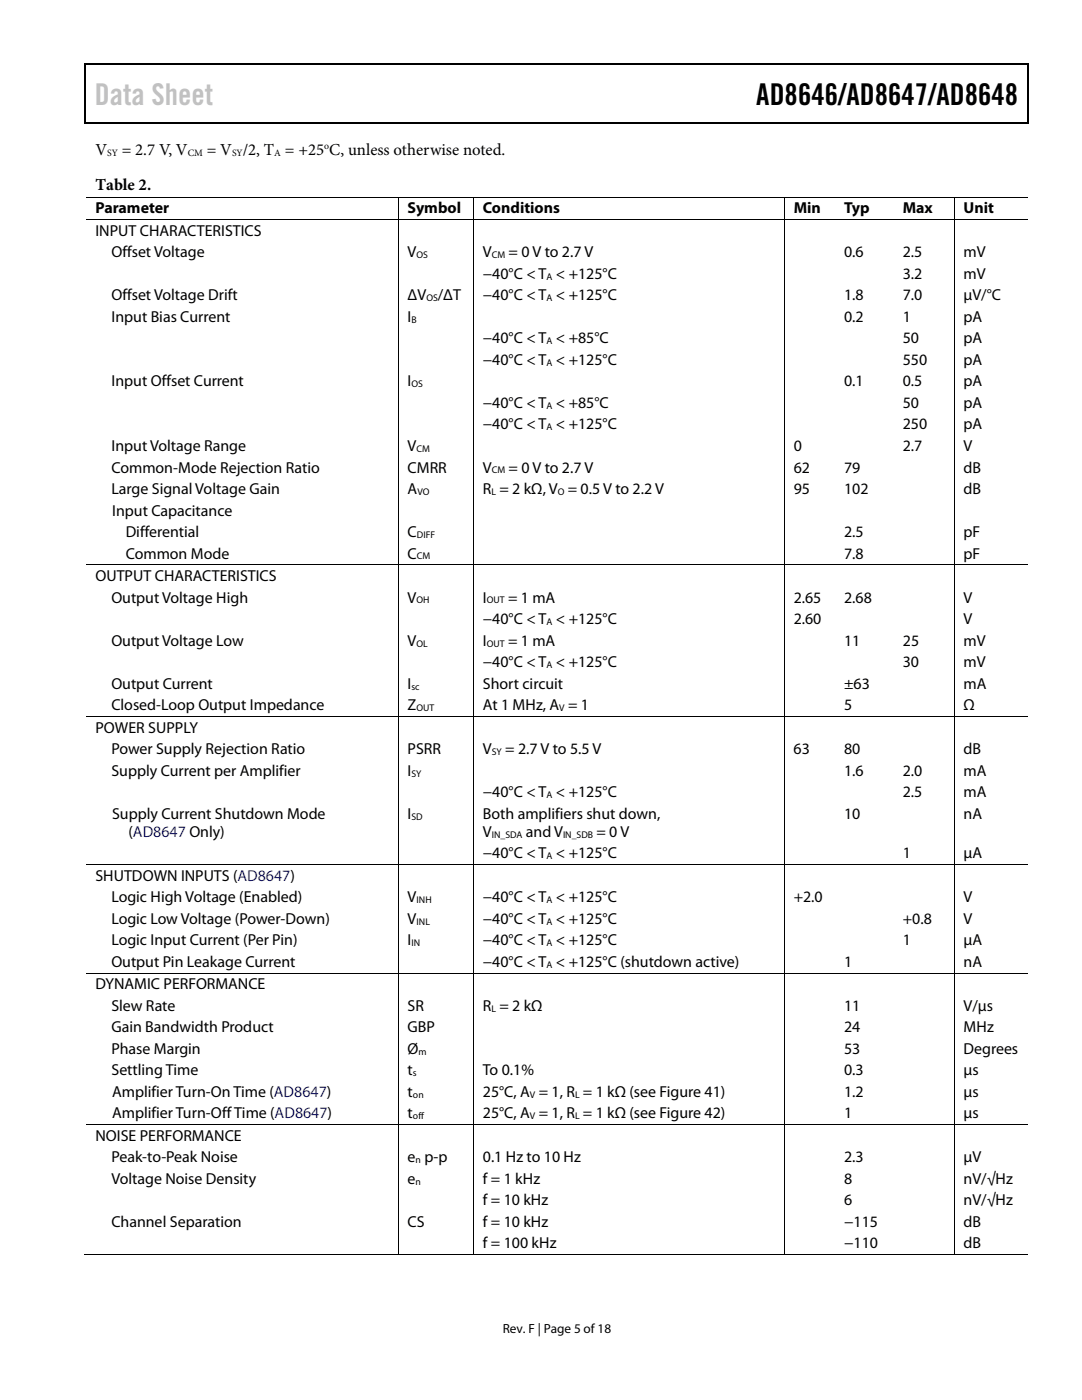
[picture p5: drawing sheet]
<svg xmlns="http://www.w3.org/2000/svg" width="216mm" height="279mm" viewBox="0 0 216 279" stroke-linecap="round" stroke-linejoin="round" font-family="sans-serif">
<defs><g id="words">
<text font-size="6" fill="#c1c1c1" x="18.9" y="21">Data Sheet</text>
<text font-size="6" x="150.9" y="21">AD8646/AD8647/AD8648</text>
<g font-size="3.3">
<text x="19" y="30.9">V</text>
<text x="24.3" y="30.9">= 2.7 V, V</text>
<text x="41.3" y="30.9">= V /2, T = +25 C, unless otherwise noted.</text>
<text x="19" y="38">Table 2.</text>
</g>
<g font-size="3.2">
<text x="19" y="42.6">Parameter</text>
<text x="19" y="47.1">INPUT CHARACTERISTICS</text>
<text x="81.3" y="42.6">Symbol</text>
<text x="96.4" y="42.6">Conditions</text>
<text x="158.4" y="42.6">Min</text>
<text x="168.4" y="42.6">Typ</text>
<text x="180.1" y="42.6">Max</text>
<text x="192.3" y="42.6">Unit</text>
<text x="22.2" y="51.4">Offset Voltage</text>
<text x="81.3" y="51.4">V</text>
<text x="96.4" y="51.4">V</text>
<text x="101.5" y="51.4">= 0 V to 2.7 V</text>
<text x="168.4" y="51.4">0.6</text>
<text x="180.1" y="51.4">2.5</text>
<text x="192.3" y="51.4">mV</text>
<text x="22.2" y="59.9">Offset Voltage Drift</text>
<text x="81.3" y="59.9">ΔV</text>
<text x="87.4" y="59.9">/ΔT</text>
<text x="96.4" y="59.9">−40°C &lt; T &lt; +125°C</text>
<text x="96.4" y="55.6">−40°C &lt; T &lt; +125°C</text>
<text x="168.4" y="59.9">1.8</text>
<text x="180.1" y="59.9">7.0</text>
<text x="180.1" y="55.6">3.2</text>
<text x="192.3" y="59.9">μV/°C</text>
<text x="192.3" y="55.6">mV</text>
<text x="22.2" y="64.2">Input Bias Current</text>
<text x="81.3" y="64.2">I</text>
<text x="168.4" y="64.2">0.2</text>
<text x="180.1" y="64.2">1</text>
<text x="192.3" y="64.2">pA</text>
<text x="96.4" y="68.5">−40°C &lt; T &lt; +85°C</text>
<text x="180.1" y="68.5">50</text>
<text x="192.3" y="68.5">pA</text>
<text x="22.2" y="77.1">Input Offset Current</text>
<text x="81.3" y="77.1">I</text>
<text x="96.4" y="72.8">−40°C &lt; T &lt; +125°C</text>
<text x="168.4" y="77.1">0.1</text>
<text x="180.1" y="77.1">0.5</text>
<text x="180.1" y="72.8">550</text>
<text x="192.3" y="77.1">pA</text>
<text x="192.3" y="72.8">pA</text>
<text x="96.4" y="81.4">−40°C &lt; T &lt; +85°C</text>
<text x="180.1" y="81.4">50</text>
<text x="192.3" y="81.4">pA</text>
<text x="96.4" y="85.7">−40°C &lt; T &lt; +125°C</text>
<text x="180.1" y="85.7">250</text>
<text x="192.3" y="85.7">pA</text>
<text x="22.2" y="90">Input Voltage Range</text>
<text x="22.2" y="94.3">Common-Mode Rejection Ratio</text>
<text x="81.3" y="90">V</text>
<text x="81.3" y="94.3">CMRR</text>
<text x="96.4" y="94.3">V</text>
<text x="101.5" y="94.3">= 0 V to 2.7 V</text>
<text x="158.4" y="94.3">62</text>
<text x="158.4" y="90">0</text>
<text x="168.4" y="94.3">79</text>
<text x="180.1" y="90">2.7</text>
<text x="192.3" y="94.3">dB</text>
<text x="192.3" y="90">V</text>
<text x="22.2" y="98.6">Large Signal Voltage Gain</text>
<text x="81.3" y="98.6">A</text>
<text x="96.3" y="98.6">R = 2 kΩ, V = 0.5 V to 2.2 V</text>
<text x="158.4" y="98.6">95</text>
<text x="168.4" y="98.6">102</text>
<text x="192.3" y="98.6">dB</text>
<text x="22.4" y="102.9">Input Capacitance</text>
<text x="25.1" y="107.2">Differential</text>
<text x="81.3" y="107.2">C</text>
<text x="168.4" y="107.2">2.5</text>
<text x="192.3" y="107.2">pF</text>
<text x="25.1" y="111.5">Common Mode</text>
<text x="81.3" y="111.5">C</text>
<text x="168.4" y="111.5">7.8</text>
<text x="192.3" y="111.5">pF</text>
<text x="19" y="116">OUTPUT CHARACTERISTICS</text>
<text x="22.2" y="120.3">Output Voltage High</text>
<text x="81.3" y="120.3">V</text>
<text x="96.4" y="120.3">I</text>
<text x="96.4" y="124.6">−40°C &lt; T &lt; +125°C</text>
<text x="101.4" y="120.3">= 1 mA</text>
<text x="158.4" y="120.3">2.65</text>
<text x="158.4" y="124.6">2.60</text>
<text x="168.4" y="120.3">2.68</text>
<text x="192.3" y="120.3">V</text>
<text x="192.3" y="124.6">V</text>
<text x="22.2" y="128.9">Output Voltage Low</text>
<text x="81.3" y="128.9">V</text>
<text x="96.4" y="128.9">I</text>
<text x="101.4" y="128.9">= 1 mA</text>
<text x="168.4" y="128.9">11</text>
<text x="180.2" y="128.9">25</text>
<text x="192.3" y="128.9">mV</text>
<text x="22.2" y="137.5">Output Current</text>
<text x="81.3" y="137.5">I</text>
<text x="96.4" y="137.5">Short circuit</text>
<text x="96.4" y="133.2">−40°C &lt; T &lt; +125°C</text>
<text x="168.4" y="137.5">±63</text>
<text x="180.1" y="133.2">30</text>
<text x="192.3" y="137.5">mA</text>
<text x="192.3" y="133.2">mV</text>
<text x="22.2" y="141.8">Closed-Loop Output Impedance</text>
<text x="81.3" y="141.8">Z</text>
<text x="96.4" y="141.8">At 1 MHz, A = 1</text>
<text x="168.4" y="141.8">5</text>
<text x="192.3" y="141.8">Ω</text>
<text x="19" y="146.2">POWER SUPPLY</text>
<text x="22.2" y="150.5">Power Supply Rejection Ratio</text>
<text x="22.2" y="154.8">Supply Current per Amplifier</text>
<text x="81.3" y="150.5">PSRR</text>
<text x="81.3" y="154.8">I</text>
<text x="96.4" y="150.5">V</text>
<text x="100.8" y="150.5">= 2.7 V to 5.5 V</text>
<text x="158.4" y="150.5">63</text>
<text x="168.4" y="150.5">80</text>
<text x="168.4" y="154.8">1.6</text>
<text x="180.1" y="154.8">2.0</text>
<text x="192.3" y="150.5">dB</text>
<text x="192.3" y="154.8">mA</text>
<text x="96.4" y="159.1">−40°C &lt; T &lt; +125°C</text>
<text x="180.1" y="159.1">2.5</text>
<text x="192.3" y="159.1">mA</text>
<text x="22.4" y="163.4">Supply Current Shutdown Mode</text>
<text x="25.7" y="167">(AD8647 Only)</text>
<text x="81.3" y="163.4">I</text>
<text x="96.3" y="167">V</text>
<text x="96.4" y="163.4">Both amplifiers shut down,</text>
<text x="104.9" y="167">and V</text>
<text x="119" y="167">= 0 V</text>
<text x="168.4" y="163.4">10</text>
<text x="192.3" y="163.4">nA</text>
<text x="96.4" y="171.3">−40°C &lt; T &lt; +125°C</text>
<text x="180.1" y="171.3">1</text>
<text x="192.3" y="171.3">µA</text>
<text x="19" y="175.8">SHUTDOWN INPUTS (AD8647)</text>
<text x="22.2" y="180.1">Logic High Voltage (Enabled)</text>
<text x="22.2" y="184.4">Logic Low Voltage (Power-Down)</text>
<text x="81.3" y="180.1">V</text>
<text x="81.3" y="184.4">V</text>
<text x="96.4" y="180.1">−40°C &lt; T &lt; +125°C</text>
<text x="96.4" y="184.4">−40°C &lt; T &lt; +125°C</text>
<text x="158.4" y="180.1">+2.0</text>
<text x="180.1" y="184.4">+0.8</text>
<text x="192.3" y="180.1">V</text>
<text x="192.3" y="184.4">V</text>
<text x="22.2" y="188.7">Logic Input Current (Per Pin)</text>
<text x="81.3" y="188.7">I</text>
<text x="96.4" y="188.7">−40°C &lt; T &lt; +125°C</text>
<text x="180.1" y="188.7">1</text>
<text x="192.3" y="188.7">µA</text>
<text x="19" y="197.4">DYNAMIC PERFORMANCE</text>
<text x="22.2" y="193">Output Pin Leakage Current</text>
<text x="96.4" y="193">−40°C &lt; T &lt; +125°C (shutdown active)</text>
<text x="168.4" y="193">1</text>
<text x="192.3" y="193">nA</text>
<text x="22.2" y="201.7">Slew Rate</text>
<text x="81.3" y="201.7">SR</text>
<text x="96.3" y="201.7">R = 2 kΩ</text>
<text x="168.4" y="201.7">11</text>
<text x="192.3" y="201.7">V/μs</text>
<text x="22.2" y="206">Gain Bandwidth Product</text>
<text x="81.3" y="206">GBP</text>
<text x="168.4" y="206">24</text>
<text x="192.3" y="206">MHz</text>
<text x="22.2" y="210.3">Phase Margin</text>
<text x="22.2" y="214.6">Settling Time</text>
<text x="81.3" y="210.3">Ø</text>
<text x="81.3" y="214.6">t</text>
<text x="96.3" y="214.6">To 0.1%</text>
<text x="168.4" y="214.6">0.3</text>
<text x="168.4" y="210.3">53</text>
<text x="192.3" y="214.6">μs</text>
<text x="192.3" y="210.3">Degrees</text>
<text x="22.4" y="218.9">Amplifier Turn-On Time (AD8647)</text>
<text x="81.3" y="218.9">t</text>
<text x="96.4" y="218.9">25°C, A = 1, R = 1 kΩ (see Figure 41)</text>
<text x="168.4" y="218.9">1.2</text>
<text x="192.3" y="218.9">μs</text>
<text x="19" y="227.7">NOISE PERFORMANCE</text>
<text x="22.4" y="223.2">Amplifier Turn-Off Time (AD8647)</text>
<text x="81.3" y="223.2">t</text>
<text x="96.4" y="223.2">25°C, A = 1, R = 1 kΩ (see Figure 42)</text>
<text x="168.4" y="223.2">1</text>
<text x="192.3" y="223.2">μs</text>
<text x="22.2" y="232">Peak-to-Peak Noise</text>
<text x="81.3" y="232">e p-p</text>
<text x="96.3" y="232">0.1 Hz to 10 Hz</text>
<text x="168.4" y="232">2.3</text>
<text x="192.3" y="232">μV</text>
<text x="22.2" y="236.3">Voltage Noise Density</text>
<text x="81.3" y="236.3">e</text>
<text x="96.4" y="236.3">f = 1 kHz</text>
<text x="168.4" y="236.3">8</text>
<text x="192.3" y="236.3">nV/√Hz</text>
<text x="22.2" y="244.9">Channel Separation</text>
<text x="81.3" y="244.9">CS</text>
<text x="96.4" y="240.6">f = 10 kHz</text>
<text x="96.4" y="244.9">f = 10 kHz</text>
<text x="168.4" y="240.6">6</text>
<text x="168.4" y="244.9">−115</text>
<text x="192.3" y="240.6">nV/√Hz</text>
<text x="192.3" y="244.9">dB</text>
<text x="96.4" y="249.2">f = 100 kHz</text>
<text x="168.4" y="249.2">−110</text>
<text x="192.3" y="249.2">dB</text>
</g>
<text font-size="2.6" x="100.3" y="266">Rev. F | Page 5 of 18</text>
<g font-size="1.9">
<text x="64.7" y="29.7">o</text>
<text x="21.4" y="31.1">SY</text>
<text x="37.5" y="31.1">CM</text>
<text x="46.3" y="31.1">SY</text>
<text x="54.7" y="31.1">A</text>
<text x="83.1" y="51.5">OS</text>
<text x="98.1" y="51.5">CM</text>
<text x="109.1" y="55.8">A</text>
<text x="82.1" y="64.4">B</text>
<text x="85.1" y="60.1">OS</text>
<text x="109.1" y="60.1">A</text>
<text x="109.1" y="68.7">A</text>
<text x="82.1" y="77.3">OS</text>
<text x="109.1" y="73">A</text>
<text x="109.1" y="81.6">A</text>
<text x="109.1" y="85.9">A</text>
<text x="83.1" y="90.2">CM</text>
<text x="98.1" y="94.5">CM</text>
<text x="83.3" y="98.8">VO</text>
<text x="98.1" y="98.8">L</text>
<text x="111.3" y="98.8">O</text>
<text x="83.2" y="107.4">DIFF</text>
<text x="83.2" y="111.7">CM</text>
<text x="83.1" y="120.4">OH</text>
<text x="97.1" y="120.4">OUT</text>
<text x="109.1" y="124.7">A</text>
<text x="83.1" y="129">OL</text>
<text x="97.1" y="129">OUT</text>
<text x="82.1" y="137.6">sc</text>
<text x="109.1" y="133.3">A</text>
<text x="83.1" y="141.9">OUT</text>
<text x="111.6" y="141.9">V</text>
<text x="82.1" y="155">SY</text>
<text x="98.1" y="150.7">SY</text>
<text x="109.1" y="159.3">A</text>
<text x="82.1" y="163.6">SD</text>
<text x="98.1" y="167.2">IN_SDA</text>
<text x="112.4" y="167.2">IN_SDB</text>
<text x="109.1" y="171.4">A</text>
<text x="83.1" y="180.2">INH</text>
<text x="83.1" y="184.5">INL</text>
<text x="109.1" y="180.2">A</text>
<text x="109.1" y="184.5">A</text>
<text x="82.1" y="188.8">IN</text>
<text x="109.1" y="188.8">A</text>
<text x="109.1" y="193.1">A</text>
<text x="98.1" y="201.9">L</text>
<text x="82.4" y="214.8">s</text>
<text x="83.5" y="210.5">m</text>
<text x="82.4" y="219.1">on</text>
<text x="105.7" y="219.1">V</text>
<text x="114.7" y="219.1">L</text>
<text x="82.4" y="223.4">off</text>
<text x="105.7" y="223.4">V</text>
<text x="114.7" y="223.4">L</text>
<text x="82.9" y="232.1">n</text>
<text x="82.9" y="236.4">n</text>
</g>
</g></defs>
<g fill="#000">
<path d="M16.9 12.7h.2v1h-.2zM16.9 12.7h.2v.3h-.2zM82.5 12.7h.3v.3h-.3zM205.1 12.7h.2v1h-.2zM205.1 12.7h.2v.3h-.2zM16.9 24.4h.2v.3h-.2zM79.4 39.2h.1v.2h-.1zM82.3 24.4h.2v.3h-.2zM94.4 39.2h.2v.2h-.2zM156.4 39.2h.1v.2h-.1zM166.5 39.2h.2v.2h-.2zM178.2 39.2h.2v.2h-.2z"/>
<path d="M190.3 39.2h.2v.2h-.2zM205.1 24.4h.2v.3h-.2zM79.4 43.8h.1v.1h-.1zM94.4 43.8h.2v.1h-.2zM156.4 43.8h.1v.1h-.1zM166.5 43.8h.2v.1h-.2zM178.2 43.8h.2v.1h-.2zM190.3 43.8h.2v.1h-.2zM79.4 112.7h.1v.1h-.1zM94.4 112.7h.2v.1h-.2zM156.4 112.7h.1v.1h-.1zM166.5 112.7h.2v.1h-.2z"/>
<path d="M178.2 112.7h.2v.1h-.2zM190.3 112.7h.2v.1h-.2zM79.4 142.9h.1v.2h-.1zM94.4 142.9h.2v.2h-.2zM156.4 142.9h.1v.2h-.1zM166.5 142.9h.2v.2h-.2zM178.2 142.9h.2v.2h-.2zM190.3 142.9h.2v.2h-.2zM79.4 172.5h.1v.1h-.1zM94.4 172.5h.2v.1h-.2zM156.4 172.5h.1v.1h-.1zM166.5 172.5h.2v.1h-.2z"/>
<path d="M178.2 172.5h.2v.1h-.2zM190.3 172.5h.2v.1h-.2zM79.4 194.1h.1v.2h-.1zM94.4 194.1h.2v.2h-.2zM156.4 194.1h.1v.2h-.1zM166.5 194.1h.2v.2h-.2zM178.2 194.1h.2v.2h-.2zM190.3 194.1h.2v.2h-.2zM79.4 224.4h.1v.2h-.1zM94.4 224.4h.2v.2h-.2zM156.4 224.4h.1v.2h-.1zM166.5 224.4h.2v.2h-.2z"/>
<path d="M178.2 224.4h.2v.2h-.2zM190.3 224.4h.2v.2h-.2zM79.4 250.3h.1v.2h-.1zM94.4 250.3h.2v.2h-.2zM156.4 250.3h.1v.2h-.1zM166.3 250.3h.1v.2h-.1zM178 250.3h.2v.2h-.2zM190.3 250.3h.2v.2h-.2z"/>
</g>
<path d="M17 13.7v10.7M17.1 12.8h65.4M82.8 12.8h122.3M205.2 13.7v10.7M17.1 24.5h188" fill="none" stroke="#000" stroke-width=".25"/>
<g fill="none" stroke="#000" stroke-width=".2">
<path d="M17.1 39.3h62.3M79.4 39.4v4.4M79.5 39.3h14.9M94.5 39.4v4.4M94.6 39.3h61.8M156.5 39.4v4.4M156.5 39.3h10M166.7 39.3h11.5M178.4 39.3h11.9M190.4 39.4v4.4M190.5 39.3h14.6M17.1 43.8h62.3"/>
<path d="M79.4 43.9v68.8M79.5 43.8h14.9M94.5 43.9v68.8M94.6 43.8h61.8M156.5 43.9v68.8M156.5 43.8h10M166.7 43.8h11.5M178.4 43.8h11.9M190.4 43.9v68.8M190.5 43.8h14.6M17.1 112.8h62.3M79.4 112.8v30.1"/>
<path d="M79.5 112.8h14.9M94.5 112.8v30.1M94.6 112.8h61.8M156.5 112.8v30.1M156.5 112.8h10M166.7 112.8h11.5M178.4 112.8h11.9M190.4 112.8v30.1M190.5 112.8h14.6M17.1 143h62.3M79.4 143.1v29.4M79.5 143h14.9"/>
<path d="M94.5 143.1v29.4M94.6 143h61.8M156.5 143.1v29.4M156.5 143h10M166.7 143h11.5M178.4 143h11.9M190.4 143.1v29.4M190.5 143h14.6M17.1 172.6h62.3M79.4 172.6v21.5M79.5 172.6h14.9M94.5 172.6v21.5"/>
<path d="M94.6 172.6h61.8M156.5 172.6v21.5M156.5 172.6h10M166.7 172.6h11.5M178.4 172.6h11.9M190.4 172.6v21.5M190.5 172.6h14.6M17.1 194.2h62.3M79.4 194.3v30.1M79.5 194.2h14.9M94.5 194.3v30.1M94.6 194.2h61.8"/>
<path d="M156.5 194.3v30.1M156.5 194.2h10M166.7 194.2h11.5M178.4 194.2h11.9M190.4 194.3v30.1M190.5 194.2h14.6M17.1 224.5h62.3M79.4 224.6v25.7M79.5 224.5h14.9M94.5 224.6v25.7M94.6 224.5h61.8M156.5 224.6v25.7"/>
<path d="M156.5 224.5h10M166.7 224.5h11.5M178.4 224.5h11.9M190.4 224.6v25.7M190.5 224.5h14.6M16.9 250.4h62.5M79.5 250.4h14.9M94.6 250.4h61.8M156.5 250.4h33.8M190.5 250.4h14.6"/>
</g>
<use href="#words"/>
</svg>
